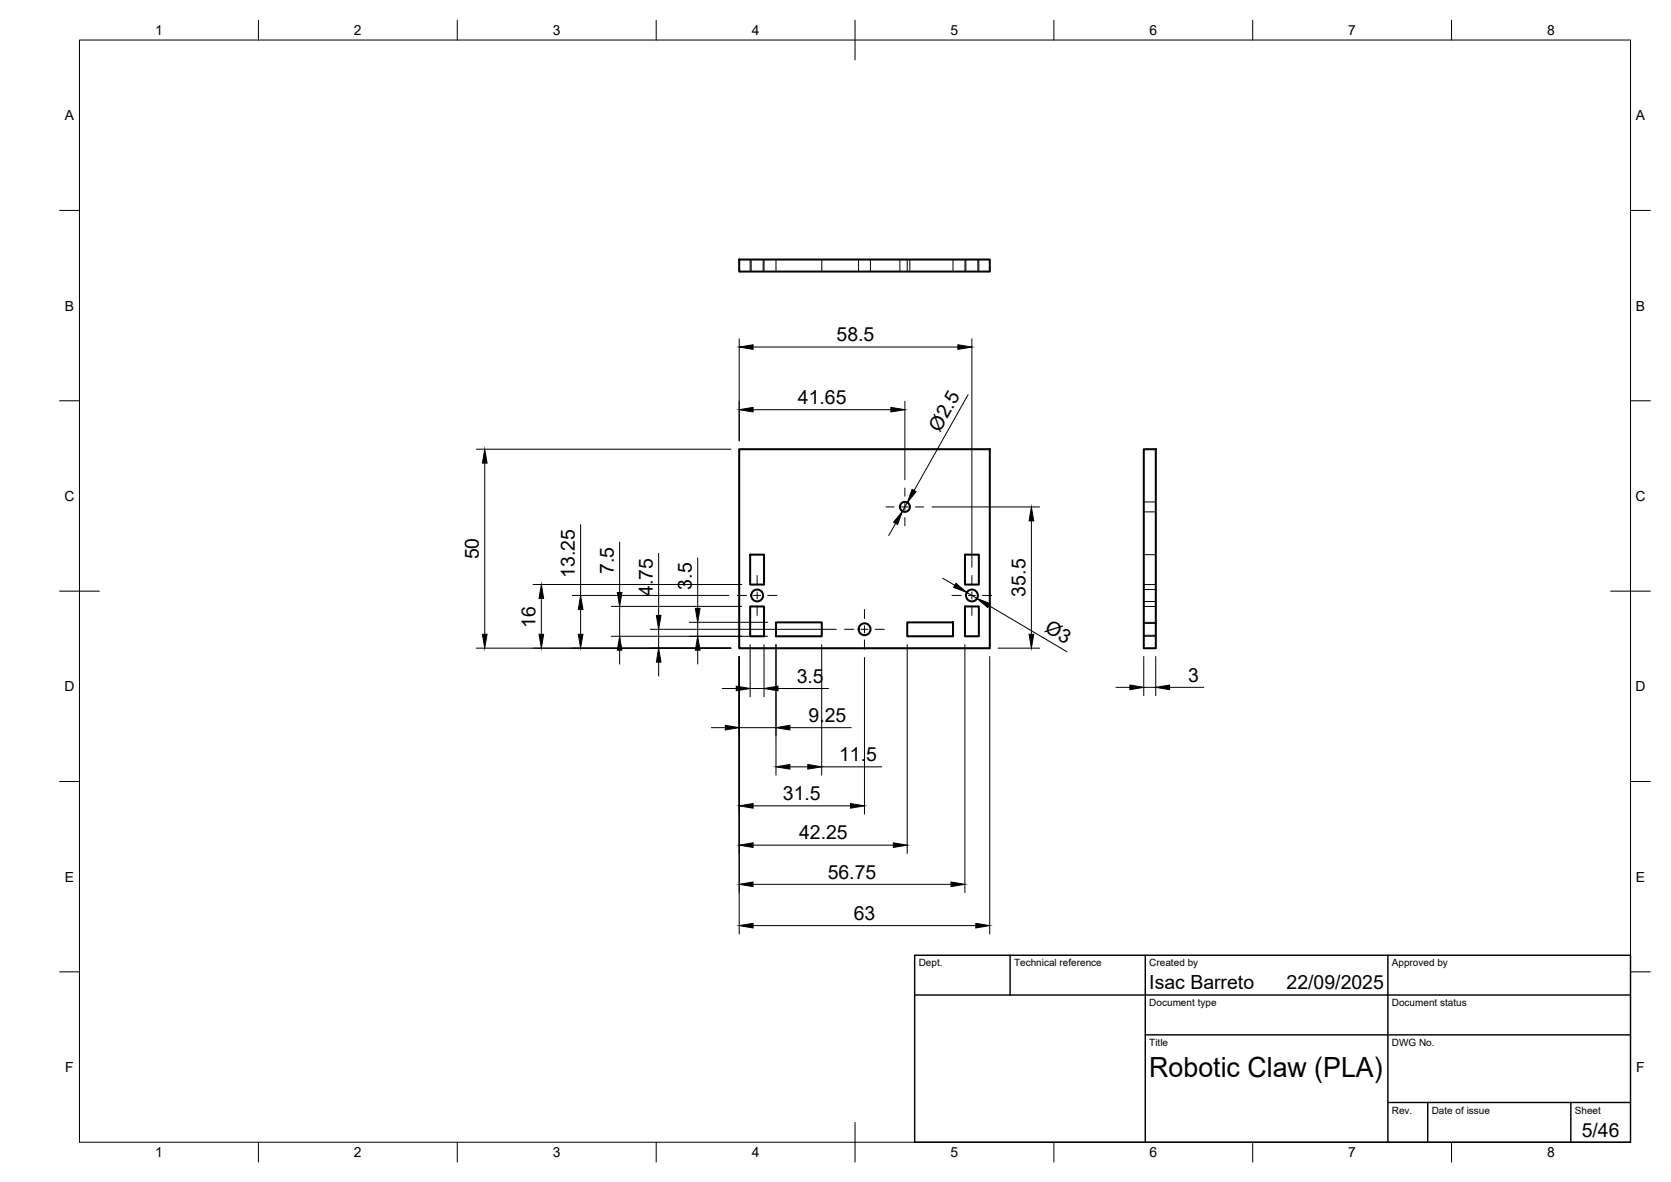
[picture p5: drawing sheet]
<svg xmlns="http://www.w3.org/2000/svg" width="420mm" height="297mm" viewBox="0 0 420 297" stroke-linecap="round" stroke-linejoin="round" font-family="sans-serif">
<defs><g id="words">
<text font-size="7" x="289" y="270.6">Robotic Claw (PLA)</text>
<g font-size="4.9">
<text x="210.4" y="85.8">58.5</text>
<text x="200.6" y="101.5">41.65</text>
<text x="236.3" y="108.7" transform="rotate(-61 236.3 108.7)">Ø2.5</text>
<text x="120.4" y="140.6" transform="rotate(-90 120.4 140.6)">50</text>
<text x="144.5" y="145.3" transform="rotate(-90 144.5 145.3)">13.25</text>
<text x="154.3" y="144.2" transform="rotate(-90 154.3 144.2)">7.5</text>
<text x="164.1" y="149.8" transform="rotate(-90 164.1 149.8)">4.75</text>
<text x="174" y="148.2" transform="rotate(-90 174 148.2)">3.5</text>
<text x="257.9" y="149.9" transform="rotate(-90 257.9 149.9)">35.5</text>
<text x="134.7" y="157.8" transform="rotate(-90 134.7 157.8)">16</text>
<text x="262.4" y="158.5" transform="rotate(31 262.4 158.5)">Ø3</text>
<text x="200.3" y="171.6">3.5</text>
<text x="298.8" y="171.3">3</text>
<text x="203.3" y="181.4">9.25</text>
<text x="211" y="191.2">11.5</text>
<text x="196.8" y="201">31.5</text>
<text x="200.9" y="210.9">42.25</text>
<text x="208.1" y="220.8">56.75</text>
<text x="214.7" y="231.1">63</text>
<text x="289" y="248.5">Isac Barreto</text>
<text x="323.5" y="248.5">22/09/2025</text>
<text x="397.7" y="285.7">5/46</text>
</g>
<g font-size="3.5">
<text x="39" y="8.8">1</text>
<text x="89" y="8.8">2</text>
<text x="139" y="8.8">3</text>
<text x="189" y="8.8">4</text>
<text x="239" y="8.8">5</text>
<text x="289" y="8.8">6</text>
<text x="339" y="8.8">7</text>
<text x="389" y="8.8">8</text>
<text x="16.3" y="30.2">A</text>
<text x="411.3" y="30.2">A</text>
<text x="16.3" y="78">B</text>
<text x="411.3" y="78">B</text>
<text x="16.2" y="125.9">C</text>
<text x="411.2" y="125.9">C</text>
<text x="16.2" y="173.7">D</text>
<text x="411.2" y="173.7">D</text>
<text x="16.3" y="221.6">E</text>
<text x="411.3" y="221.6">E</text>
<text x="16.4" y="269.4">F</text>
<text x="411.4" y="269.4">F</text>
<text x="39" y="290.8">1</text>
<text x="89" y="290.8">2</text>
<text x="139" y="290.8">3</text>
<text x="189" y="290.8">4</text>
<text x="239" y="290.8">5</text>
<text x="289" y="290.8">6</text>
<text x="339" y="290.8">7</text>
<text x="389" y="290.8">8</text>
</g>
<g font-size="2.5">
<text x="231" y="242.9">Dept.</text>
<text x="255" y="242.9">Technical reference</text>
<text x="289" y="242.9">Created by</text>
<text x="350" y="242.9">Approved by</text>
<text x="289" y="252.8">Document type</text>
<text x="350" y="252.8">Document status</text>
<text x="289" y="262.9">Title</text>
<text x="350" y="262.9">DWG No.</text>
<text x="350" y="279.9">Rev.</text>
<text x="360" y="279.9">Date of issue</text>
<text x="396" y="279.9">Sheet</text>
</g>
</g></defs>
<!-- layer: Visible -->
<g fill="none" stroke="#000" stroke-width=".51">
<path d="M185.9 65.2h63v3h-63zM185.9 112.9h63v50h-63zM287.6 112.9h3v50h-3zM188.6 139.4h3.5v7.5h-3.5zM242.6 139.4h3.5v7.5h-3.5zM188.6 152.4h3.5v7.5h-3.5zM195.1 156.4h11.5v3.5h-11.5zM228.1 156.4h11.5v3.5h-11.5zM242.6 152.4h3.5v7.5h-3.5z"/>
<circle cx="227.5" cy="127.4" r="1.26"/>
<circle cx="190.4" cy="149.6" r="1.49"/>
<circle cx="217.4" cy="158.1" r="1.49"/>
<circle cx="244.4" cy="149.6" r="1.49"/>
</g>
<!-- layer: Hidden -->
<g fill="none" stroke="#000" stroke-width=".25">
<path d="M188.6 65.2v3M188.9 65.2v3M191.9 65.2v3M192.1 65.2v3M195.1 65.2v3M206.6 65.2v3M215.9 65.2v3M218.9 65.2v3M226.3 65.2v3M228.1 65.2v3M228.8 65.2v3M239.6 65.2v3"/>
<path d="M242.6 65.2v3M242.9 65.2v3M245.9 65.2v3M246.1 65.2v3M287.6 139.4h3M287.6 126.1h3M287.6 128.6h3M287.6 152.4h3M287.6 159.9h3M287.6 146.9h3M287.6 156.4h3M287.6 148.2h3"/>
<path d="M287.6 151.2h3M287.6 156.7h3M287.6 159.6h3"/>
</g>
<!-- layer: BORDER -->
<g fill="none" stroke="#000" stroke-width=".25">
<path d="M20 10.1h390v276.9h-390zM65 5.1v5M115 5.1v5M165 5.1v5M215 5.1v10M265 5.1v5M315 5.1v5M365 5.1v5M15 52.9h5M410 52.9h5M15 100.7h5M410 100.7h5"/>
<path d="M15 148.6h10M405 148.6h10M15 196.4h5M410 196.4h5M15 244.2h5M410 244.2h5M65 287v5M115 287v5M165 287v5M215 282.1v9.9M265 287v5M315 287v5"/>
<path d="M365 287v5"/>
</g>
<!-- layer: TITLEBLOCK -->
<path d="M230 240.1h180v46.9h-180zM230 250h180M254 240.1v9.9M288 240.1v46.9M349 240.1v46.9M288 260.1h122M349 277.1h61M359 277.1v9.9M395 277.1v9.9" fill="none" stroke="#000" stroke-width=".36"/>
<!-- layer: Smart Centers -->
<g fill="none" stroke="#000" stroke-width=".25">
<path d="M222.8 127.4h2M226.6 127.4h1.8M227.5 122.6v2.1M227.5 126.5v1.8M227.5 130.1v2.1M230.2 127.4h2.1M185.4 149.6h2.3M189.5 149.6h1.8M190.4 144.6v2.4M190.4 148.7v1.8M190.4 152.3v2.4M193 149.6h2.4"/>
<path d="M212.4 158.1h2.3M216.5 158.1h1.7M217.4 153.1v2.4M217.4 157.3v1.7M220 158.1h2.4M239.4 149.6h2.3M243.5 149.6h1.8M244.4 144.6v2.4M244.4 148.7v1.8M244.4 152.3v2.4M247 149.6h2.4M217.4 160.8v2.3"/>
</g>
<!-- layer: FD_Dimensions -->
<g fill="none" stroke="#000" stroke-width=".25">
<path d="M185.9 85.1v25.7M189.4 87.2h51.5M243.4 99.2l-13.6 24.1M244.4 85.1v57.4M119.8 112.9h64M121.9 116.4v43M189.4 103h34.6M227.5 100.8v19.8M146 131.8v17.8M155.8 136.2v12.7M165.6 139.1v15.6M225.2 131.5l-1.7 3.1"/>
<path d="M228.1 126.3l-1.2 2.2M234.4 127.4h27M259.3 130.9v28.5M134 146.9h52.5M136.1 150.4v9M143.9 149.6h39.4M146 153.1v6.3M153.7 159.9h39.3M153.7 152.4h32.8M155.8 152.4v7.5M163.5 158.1h46.8M165.6 158.1v4.8"/>
<path d="M173.3 156.4h19.7M175.4 140.2v12.7M175.4 156.4v3.5M237 145.3l3.1 1.8M243.1 148.9l2.6 1.5M248.7 152.2l19.6 11.6M119.8 162.9h64M155.8 163.4v3.5M165.6 166.4v3.5M175.4 163.4v3.5M181.6 173h3.5M185.9 165v69.7"/>
<path d="M188.6 162v13.1M188.6 173h3.5M192.1 162v13.1M195.1 162v32.8M195.6 173h12.7M206.6 162v32.8M217.4 165.2v39.4M228.1 162v52.5M242.6 162v62.3M248.9 165v69.7M251 162.9h10.4M280.6 172.7h3.5"/>
<path d="M287.6 165v9.8M287.6 172.7h3M290.6 165v9.8M294.1 172.7h8.6M178.9 182.9h3.5M185.9 182.9h9.2M198.6 182.9h15.4M198.6 192.7h4.5M206.6 192.7h15.1M189.4 212.4h35.2M189.4 202.5h24.5M189.4 232.6h56"/>
<path d="M189.4 222.2h49.7"/>
</g>
<g fill="#000" stroke="#000" stroke-width=".25">
<path d="M185.9 87.2l3.5-.6v1.2zM240.9 86.6l3.5 .6-3.5 .6zM121.9 112.9l.6 3.5h-1.2zM185.9 103l3.5-.6v1.1zM224 102.4l3.5 .6-3.5 .5zM226.9 128.5l-1.2 3.3-1-.6zM229.3 123l1.1 .5-2.3 2.8zM259.3 127.4l.6 3.5h-1.1zM121.3 159.4h1.2l-.6 3.5zM135.5 159.4h1.2l-.6 3.5zM136.1 146.9l.6 3.5h-1.2zM145.4 159.4h1.2l-.6 3.5z"/>
<path d="M146 149.6l.6 3.5h-1.2zM155.2 148.9h1.2l-.6 3.5zM165 154.7h1.2l-.6 3.4zM174.8 152.9h1.2l-.6 3.5zM240.4 146.6l2.7 2.3-3.3-1.3zM245.7 150.4l3.3 1.3-.6 1zM258.8 159.4h1.1l-.6 3.5zM155.8 159.9l.6 3.5h-1.2zM165.6 162.9l.6 3.5h-1.2zM175.4 159.9l.6 3.5h-1.2zM185.1 172.4l3.5 .6-3.5 .6zM192.1 173l3.5-.6v1.2z"/>
<path d="M284.1 172.2l3.5 .5-3.5 .6zM290.6 172.7l3.5-.5v1.1zM182.4 182.3l3.5 .6-3.5 .5zM195.1 182.9l3.5-.6v1.1zM195.1 192.7l3.5-.6v1.2zM203.1 192.1l3.5 .6-3.5 .6zM185.9 212.4l3.5-.6v1.2zM185.9 202.5l3.5-.6v1.2zM213.9 201.9l3.5 .6-3.5 .6zM224.6 211.8l3.5 .6-3.5 .6zM185.9 232.6l3.5-.6v1.2zM185.9 222.2l3.5-.6v1.2z"/>
<path d="M239.1 221.6l3.5 .6-3.5 .6zM245.4 232l3.5 .6-3.5 .6z"/>
</g>
<use href="#words"/>
</svg>
